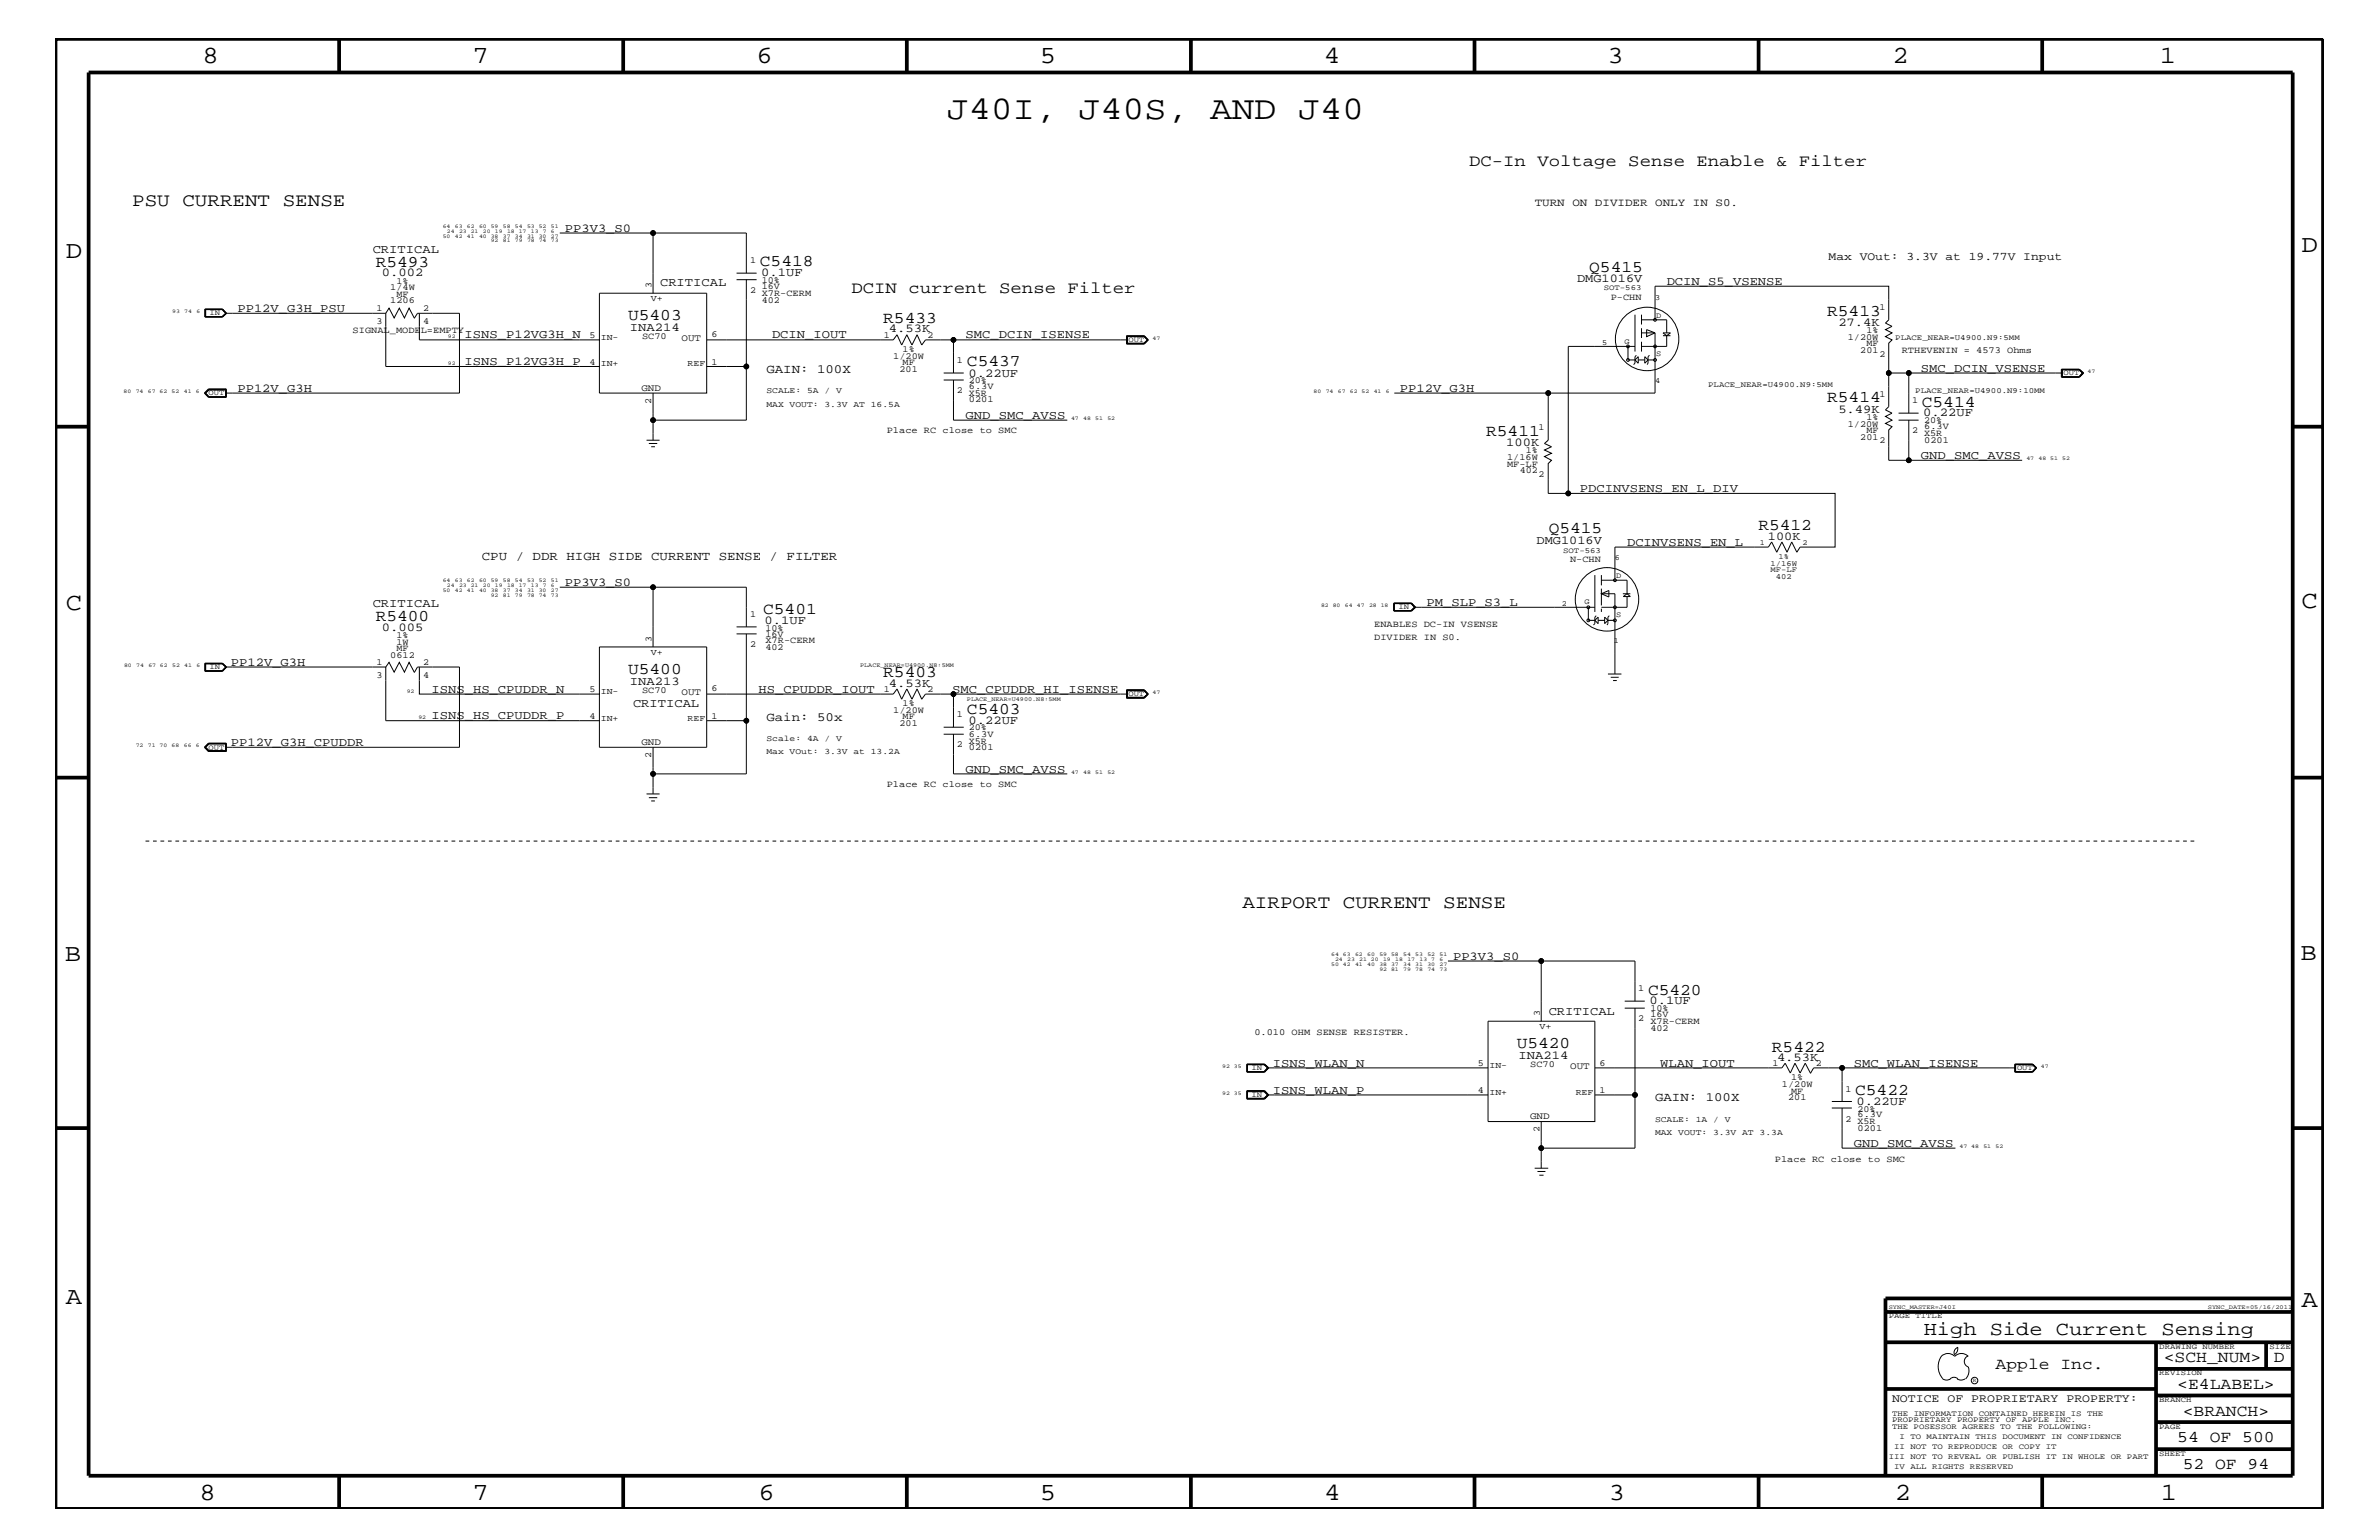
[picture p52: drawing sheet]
<svg xmlns="http://www.w3.org/2000/svg" width="432mm" height="279mm" viewBox="0 0 432 279" stroke-linecap="round" stroke-linejoin="round" font-family="sans-serif">
<defs><g id="words">
<text font-size="6" x="171.9" y="21.6">J40I, J40S, AND J40</text>
<g font-size="4.5">
<text x="36.7" y="11.5">8</text>
<text x="85.8" y="11.5">7</text>
<text x="137.3" y="11.5">6</text>
<text x="188.7" y="11.5">5</text>
<text x="240.3" y="11.5">4</text>
<text x="291.8" y="11.5">3</text>
<text x="343.5" y="11.5">2</text>
<text x="392" y="11.5">1</text>
<text x="11.9" y="46.8">D</text>
<text x="417.7" y="45.7">D</text>
<text x="11.9" y="110.6">C</text>
<text x="417.7" y="110.3">C</text>
<text x="11.8" y="174.3">B</text>
<text x="417.6" y="174.2">B</text>
<text x="11.9" y="236.7">A</text>
<text x="417.7" y="237.1">A</text>
<text x="36.2" y="272.1">8</text>
<text x="85.8" y="272.1">7</text>
<text x="137.7" y="272.1">6</text>
<text x="188.7" y="272.1">5</text>
<text x="240.4" y="272.1">4</text>
<text x="292" y="272.1">3</text>
<text x="343.9" y="272.1">2</text>
<text x="392.2" y="272.1">1</text>
</g>
<text font-size="3.6" x="349.2" y="242.3">High Side Current Sensing</text>
<g font-size="3.4">
<text x="24" y="37.4">PSU CURRENT SENSE</text>
<text x="225.5" y="164.7">AIRPORT CURRENT SENSE</text>
</g>
<g font-size="3">
<text x="266.7" y="30.2">DC-In Voltage Sense Enable &amp; Filter</text>
<text x="68.2" y="48.5">R5493</text>
<text x="137.9" y="48.3">C5418</text>
<text x="154.6" y="53.2">DCIN current Sense Filter</text>
<text x="288.5" y="49.3">Q5415</text>
<text x="114" y="58">U5403</text>
<text x="160.3" y="58.6">R5433</text>
<text x="331.6" y="57.3">R5413</text>
<text x="175.5" y="66.5">C5437</text>
<text x="331.6" y="73">R5414</text>
<text x="348.8" y="73.8">C5414</text>
<text x="269.7" y="79.1">R5411</text>
<text x="281.1" y="96.7">Q5415</text>
<text x="319.2" y="96.2">R5412</text>
<text x="68.2" y="112.7">R5400</text>
<text x="138.5" y="111.4">C5401</text>
<text x="114" y="122.3">U5400</text>
<text x="160.3" y="122.9">R5403</text>
<text x="175.5" y="129.6">C5403</text>
<text x="299.1" y="180.5">C5420</text>
<text x="275.3" y="190.2">U5420</text>
<text x="321.6" y="190.8">R5422</text>
<text x="336.7" y="198.7">C5422</text>
<text x="362.2" y="248.4">Apple Inc.</text>
<text x="392.7" y="247.1">&lt;SCH_NUM&gt;</text>
<text x="395.2" y="252">&lt;E4LABEL&gt;</text>
<text x="412.7" y="247.1">D</text>
<text x="396.2" y="256.8">&lt;BRANCH&gt;</text>
<text x="395.2" y="261.6">54 OF 500</text>
<text x="396.2" y="266.6">52 OF 94</text>
</g>
<g font-size="2.3">
<text x="139.1" y="67.7">GAIN: 100X</text>
<text x="87.5" y="101.6">CPU / DDR HIGH SIDE CURRENT SENSE / FILTER</text>
<text x="139.1" y="130.8">Gain: 50x</text>
<text x="300.4" y="199.8">GAIN: 100X</text>
</g>
<g font-size="2.2">
<text x="67.6" y="45.9">CRITICAL</text>
<text x="102.5" y="42">PP3V3_S0</text>
<text x="69.3" y="50.2">0.002</text>
<text x="119.8" y="51.9">CRITICAL</text>
<text x="138.2" y="50.2">0.1UF</text>
<text x="286.3" y="51.3">DMG1016V</text>
<text x="302.5" y="51.7">DCIN_S5_VSENSE</text>
<text x="43.1" y="56.6">PP12V_G3H_PSU</text>
<text x="333.7" y="59.1">27.4K</text>
<text x="84.3" y="61.4">ISNS_P12VG3H_N</text>
<text x="114.3" y="60.1">INA214</text>
<text x="140.1" y="61.4">DCIN_IOUT</text>
<text x="161.3" y="60.3">4.53K</text>
<text x="175.3" y="61.4">SMC_DCIN_ISENSE</text>
<text x="43.1" y="71.1">PP12V_G3H</text>
<text x="84.3" y="66.2">ISNS_P12VG3H_P</text>
<text x="175.8" y="68.4">0.22UF</text>
<text x="254.1" y="71.1">PP12V_G3H</text>
<text x="348.7" y="67.5">SMC_DCIN_VSENSE</text>
<text x="175.3" y="76">GND_SMC_AVSS</text>
<text x="333.7" y="74.9">5.49K</text>
<text x="349.1" y="75.6">0.22UF</text>
<text x="273.4" y="80.9">100K</text>
<text x="348.7" y="83.3">GND_SMC_AVSS</text>
<text x="286.8" y="89.3">PDCINVSENS_EN_L_DIV</text>
<text x="278.9" y="98.7">DMG1016V</text>
<text x="295.3" y="99">DCINVSENS_EN_L</text>
<text x="320.9" y="97.9">100K</text>
<text x="102.5" y="106.3">PP3V3_S0</text>
<text x="67.6" y="110.2">CRITICAL</text>
<text x="138.8" y="113.1">0.1UF</text>
<text x="258.9" y="109.9">PM_SLP_S3_L</text>
<text x="69.3" y="114.4">0.005</text>
<text x="41.9" y="120.8">PP12V_G3H</text>
<text x="78.3" y="125.7">ISNS_HS_CPUDDR_N</text>
<text x="114.3" y="124.3">INA213</text>
<text x="137.7" y="125.7">HS_CPUDDR_IOUT</text>
<text x="161.3" y="124.6">4.53K</text>
<text x="172.8" y="125.7">SMC_CPUDDR_HI_ISENSE</text>
<text x="78.3" y="130.5">ISNS_HS_CPUDDR_P</text>
<text x="114.9" y="128.3">CRITICAL</text>
<text x="175.8" y="131.3">0.22UF</text>
<text x="41.9" y="135.3">PP12V_G3H_CPUDDR</text>
<text x="175.3" y="140.2">GND_SMC_AVSS</text>
<text x="263.7" y="174.2">PP3V3_S0</text>
<text x="281.1" y="184.1">CRITICAL</text>
<text x="299.4" y="182.2">0.1UF</text>
<text x="231.1" y="193.6">ISNS_WLAN_N</text>
<text x="275.6" y="192.2">INA214</text>
<text x="301.3" y="193.6">WLAN_IOUT</text>
<text x="322.5" y="192.5">4.53K</text>
<text x="336.5" y="193.6">SMC_WLAN_ISENSE</text>
<text x="231.1" y="198.4">ISNS_WLAN_P</text>
<text x="337" y="200.4">0.22UF</text>
<text x="336.5" y="208.1">GND_SMC_AVSS</text>
</g>
<g font-size="2.1">
<text x="331.9" y="47.1">Max VOut: 3.3V at 19.77V Input</text>
<text x="343.4" y="254.4">NOTICE OF PROPRIETARY PROPERTY:</text>
</g>
<text font-size="2" x="278.6" y="37.4">TURN ON DIVIDER ONLY IN S0.</text>
<g font-size="1.8">
<text x="123.7" y="61.8">OUT</text>
<text x="116.4" y="70.9">GND</text>
<text x="123.7" y="126">OUT</text>
<text x="116.4" y="135.2">GND</text>
<text x="285" y="193.9">OUT</text>
<text x="277.7" y="203.1">GND</text>
</g>
<g font-size="1.7">
<text x="136.1" y="47.7">1</text>
<text x="70.8" y="52.7">1/4W</text>
<text x="72" y="51.5">1%</text>
<text x="72" y="53.9">MF</text>
<text x="118.3" y="52.2" transform="rotate(-90 118.3 52.2)">3</text>
<text x="136.1" y="53.2">2</text>
<text x="138.3" y="52.4">16V</text>
<text x="138.3" y="51.3">10%</text>
<text x="138.3" y="53.6">X7R-CERM</text>
<text x="68.3" y="58.7">3</text>
<text x="68.3" y="56.4">1</text>
<text x="70.8" y="55.1">1206</text>
<text x="76.8" y="58.7">4</text>
<text x="76.8" y="56.4">2</text>
<text x="138.3" y="54.9">402</text>
<text x="292.4" y="54.4">P-CHN</text>
<text x="341.1" y="56.2">1</text>
<text x="64" y="60.4">SIGNAL_MODEL=EMPTY</text>
<text x="107" y="61.3">5</text>
<text x="116.5" y="61.5">SC70</text>
<text x="129.1" y="61.2">6</text>
<text x="160.4" y="61.3">1</text>
<text x="162.1" y="65.1">1/20W</text>
<text x="163.8" y="63.9">1%</text>
<text x="168.3" y="61.3">2</text>
<text x="173.7" y="65.9">1</text>
<text x="335.4" y="61.7">1/20W</text>
<text x="337.7" y="64">201</text>
<text x="338.8" y="60.4">1%</text>
<text x="338.8" y="62.9">MF</text>
<text x="341.1" y="64.7">2</text>
<text x="345.2" y="64">RTHEVENIN = 4573 Ohms</text>
<text x="107" y="66.2">4</text>
<text x="129.1" y="66.2">1</text>
<text x="163.3" y="67.5">201</text>
<text x="163.8" y="66.2">MF</text>
<text x="173.7" y="71.3">2</text>
<text x="175.9" y="71.8">X5R</text>
<text x="175.9" y="69.5">20%</text>
<text x="175.9" y="70.6">6.3V</text>
<text x="341.1" y="72">1</text>
<text x="118.2" y="73.3" transform="rotate(-90 118.2 73.3)">2</text>
<text x="175.9" y="73">0201</text>
<text x="335.4" y="77.4">1/20W</text>
<text x="338.8" y="76.2">1%</text>
<text x="347" y="73.2">1</text>
<text x="349.2" y="77.9">6.3V</text>
<text x="349.2" y="76.8">20%</text>
<text x="161" y="78.6">Place RC close to SMC</text>
<text x="273.6" y="83.5">1/16W</text>
<text x="276.9" y="82.2">1%</text>
<text x="279.2" y="78">1</text>
<text x="337.7" y="79.9">201</text>
<text x="338.8" y="78.6">MF</text>
<text x="341.1" y="80.5">2</text>
<text x="347" y="78.6">2</text>
<text x="349.2" y="79.1">X5R</text>
<text x="349.2" y="80.3">0201</text>
<text x="273.6" y="84.7">MF-LF</text>
<text x="275.8" y="85.9">402</text>
<text x="279.2" y="86.5">2</text>
<text x="285" y="102.1">N-CHN</text>
<text x="136.1" y="112">1</text>
<text x="249.4" y="113.7">ENABLES DC-IN VSENSE</text>
<text x="70.8" y="119.3">0612</text>
<text x="72" y="118.1">MF</text>
<text x="72" y="115.7">1%</text>
<text x="72" y="117">1W</text>
<text x="118.3" y="116.4" transform="rotate(-90 118.3 116.4)">3</text>
<text x="136.1" y="117.4">2</text>
<text x="138.9" y="116.7">X7R-CERM</text>
<text x="138.9" y="117.9">402</text>
<text x="138.9" y="114.4">10%</text>
<text x="138.9" y="115.5">16V</text>
<text x="249.4" y="116.2">DIVIDER IN S0.</text>
<text x="68.3" y="123">3</text>
<text x="68.3" y="120.7">1</text>
<text x="76.8" y="123">4</text>
<text x="76.8" y="120.7">2</text>
<text x="107" y="125.5">5</text>
<text x="116.5" y="125.8">SC70</text>
<text x="129.1" y="125.4">6</text>
<text x="160.4" y="125.5">1</text>
<text x="168.3" y="125.5">2</text>
<text x="107" y="130.4">4</text>
<text x="129.1" y="130.4">1</text>
<text x="162.1" y="129.3">1/20W</text>
<text x="163.3" y="131.7">201</text>
<text x="163.8" y="130.5">MF</text>
<text x="163.8" y="128">1%</text>
<text x="173.7" y="130.2">1</text>
<text x="118.2" y="137.5" transform="rotate(-90 118.2 137.5)">2</text>
<text x="173.7" y="135.6">2</text>
<text x="175.9" y="134.9">X5R</text>
<text x="175.9" y="132.5">20%</text>
<text x="175.9" y="133.6">6.3V</text>
<text x="175.9" y="136.1">0201</text>
<text x="161" y="142.9">Place RC close to SMC</text>
<text x="297.3" y="179.9">1</text>
<text x="279.5" y="184.3" transform="rotate(-90 279.5 184.3)">3</text>
<text x="297.3" y="185.3">2</text>
<text x="299.6" y="185.8">X7R-CERM</text>
<text x="299.6" y="183.5">10%</text>
<text x="299.6" y="184.6">16V</text>
<text x="227.7" y="187.7">0.010 OHM SENSE RESISTER.</text>
<text x="299.6" y="187">402</text>
<text x="268.2" y="193.4">5</text>
<text x="277.7" y="193.7">SC70</text>
<text x="290.3" y="193.3">6</text>
<text x="321.7" y="193.4">1</text>
<text x="323.4" y="197.2">1/20W</text>
<text x="325.1" y="195.9">1%</text>
<text x="329.6" y="193.4">2</text>
<text x="268.2" y="198.2">4</text>
<text x="290.3" y="198.2">1</text>
<text x="324.6" y="199.6">201</text>
<text x="325.1" y="198.4">MF</text>
<text x="334.9" y="203.5">2</text>
<text x="334.9" y="198.1">1</text>
<text x="337.1" y="202.7">6.3V</text>
<text x="337.1" y="204">X5R</text>
<text x="337.1" y="201.7">20%</text>
<text x="279.4" y="205.4" transform="rotate(-90 279.4 205.4)">2</text>
<text x="337.1" y="205.2">0201</text>
<text x="322.2" y="210.8">Place RC close to SMC</text>
</g>
<g font-size="1.6">
<text x="118.1" y="54.6">V+</text>
<text x="109.1" y="61.7">IN-</text>
<text x="109.1" y="66.5">IN+</text>
<text x="124.8" y="66.5">REF</text>
<text x="118.1" y="118.9">V+</text>
<text x="109.1" y="125.9">IN-</text>
<text x="109.1" y="130.8">IN+</text>
<text x="124.8" y="130.8">REF</text>
<text x="279.4" y="186.7">V+</text>
<text x="270.3" y="193.7">IN-</text>
<text x="270.3" y="198.7">IN+</text>
<text x="286" y="198.7">REF</text>
</g>
<g font-size="1.5">
<text x="139.1" y="71.3">SCALE: 5A / V</text>
<text x="139.1" y="73.8">MAX VOUT: 3.3V AT 16.5A</text>
<text x="139.1" y="136.8">Max VOut: 3.3V at 13.2A</text>
<text x="139.1" y="134.4">Scale: 4A / V</text>
<text x="300.4" y="203.5">SCALE: 1A / V</text>
<text x="300.4" y="205.9">MAX VOUT: 3.3V AT 3.3A</text>
</g>
<g font-size="1.4">
<text x="291.1" y="52.7">SOT-563</text>
<text x="38" y="57.2">IN</text>
<text x="300.4" y="54.5">3</text>
<text x="300.6" y="57.7">D</text>
<text x="204.8" y="62">OUT</text>
<text x="290.8" y="62.6">5</text>
<text x="294.9" y="62.3">G</text>
<text x="300.6" y="64.5">S</text>
<text x="344" y="61.7">PLACE_NEAR=U4900.N9:5MM</text>
<text x="37.8" y="71.7">OUT</text>
<text x="300.4" y="69.5">4</text>
<text x="310" y="70.1">PLACE_NEAR=U4900.N9:5MM</text>
<text x="347.6" y="71.3">PLACE_NEAR=U4900.N9:10MM</text>
<text x="374.6" y="68.1">OUT</text>
<text x="283.7" y="100.4">SOT-563</text>
<text x="293.1" y="101.6">6</text>
<text x="319.4" y="98.8">1</text>
<text x="322.8" y="101.4">1%</text>
<text x="327.2" y="98.8">2</text>
<text x="293.3" y="104.9">D</text>
<text x="321.4" y="102.6">1/16W</text>
<text x="321.4" y="103.8">MF-LF</text>
<text x="322.3" y="105">402</text>
<text x="253.8" y="110.5">IN</text>
<text x="283.5" y="109.9">2</text>
<text x="287.6" y="109.7">G</text>
<text x="293.3" y="111.9">S</text>
<text x="292.9" y="116.7">1</text>
<text x="38" y="121.4">IN</text>
<text x="204.8" y="126.3">OUT</text>
<text x="37.8" y="136">OUT</text>
<text x="227.2" y="194.2">IN</text>
<text x="366.1" y="194.2">OUT</text>
<text x="227.2" y="199">IN</text>
<text x="342.8" y="239.2">PAGE TITLE</text>
<text x="391.9" y="244.7">DRAWING NUMBER</text>
<text x="411.9" y="244.7">SIZE</text>
<text x="391.9" y="249.5">REVISION</text>
<text x="343.4" y="256.8">THE INFORMATION CONTAINED HEREIN IS THE</text>
<text x="391.9" y="254.4">BRANCH</text>
<text x="343.4" y="258">PROPRIETARY PROPERTY OF APPLE INC.</text>
<text x="343.4" y="259.3">THE POSESSOR AGREES TO THE FOLLOWING:</text>
<text x="343.8" y="262.9">II NOT TO REPRODUCE OR COPY IT</text>
<text x="344.8" y="261.1">I TO MAINTAIN THIS DOCUMENT IN CONFIDENCE</text>
<text x="391.9" y="259.3">PAGE</text>
<text x="342.8" y="264.7">III NOT TO REVEAL OR PUBLISH IT IN WHOLE OR PART</text>
<text x="343.8" y="266.6">IV ALL RIGHTS RESERVED</text>
<text x="391.9" y="264.1">SHEET</text>
</g>
<g font-size="1.1">
<text x="156.1" y="121">PLACE_NEAR=U4900.N8:5MM</text>
<text x="175.5" y="127.1">PLACE_NEAR=U4900.N8:5MM</text>
<text x="342.8" y="237.4">SYNC_MASTER=J40I</text>
<text x="400.7" y="237.4">SYNC_DATE=05/16/2011</text>
</g>
<g font-size="1">
<text x="80.3" y="41.3">64</text>
<text x="82.6" y="41.3">63</text>
<text x="84.8" y="41.3">62</text>
<text x="87" y="41.3">60 59</text>
<text x="91.3" y="41.3">58</text>
<text x="93.5" y="41.3">54</text>
<text x="95.7" y="41.3">53 52</text>
<text x="100" y="41.3">51</text>
<text x="80.3" y="43.1">50</text>
<text x="81.1" y="42.3">24</text>
<text x="82.6" y="43.1">42</text>
<text x="83.3" y="42.3">23 21</text>
<text x="84.8" y="43.1">41</text>
<text x="87" y="43.1">40 38</text>
<text x="87.6" y="42.3">20</text>
<text x="89.1" y="44">92</text>
<text x="89.8" y="42.3">19</text>
<text x="91.3" y="44">81</text>
<text x="91.3" y="43.1">37</text>
<text x="92" y="42.3">18 17</text>
<text x="93.5" y="44">79</text>
<text x="93.5" y="43.1">34</text>
<text x="95.7" y="44">78 74</text>
<text x="95.7" y="43.1">31 30</text>
<text x="96.4" y="42.3">13</text>
<text x="98.6" y="42.3">7</text>
<text x="100" y="44">73</text>
<text x="100" y="43.1">27</text>
<text x="100" y="42.3">6</text>
<text x="31.2" y="56.8">93</text>
<text x="33.4" y="56.8">74</text>
<text x="35.6" y="56.8">6</text>
<text x="81.3" y="61.4">92</text>
<text x="209.2" y="61.7">47</text>
<text x="22.4" y="71.3">80</text>
<text x="24.6" y="71.3">74</text>
<text x="26.8" y="71.3">67 62</text>
<text x="31.2" y="71.3">52</text>
<text x="33.4" y="71.3">41</text>
<text x="35.6" y="71.3">6</text>
<text x="81.3" y="66.2">92</text>
<text x="238.4" y="71.3">80</text>
<text x="240.6" y="71.3">74</text>
<text x="242.8" y="71.3">67</text>
<text x="245" y="71.3">62 52</text>
<text x="249.3" y="71.3">41</text>
<text x="251.5" y="71.3">6</text>
<text x="378.9" y="67.7">47</text>
<text x="194.4" y="76.2">47</text>
<text x="196.6" y="76.2">48</text>
<text x="198.8" y="76.2">51</text>
<text x="201" y="76.2">52</text>
<text x="367.8" y="83.5">47</text>
<text x="370" y="83.5">48 51</text>
<text x="374.3" y="83.5">52</text>
<text x="80.3" y="105.6">64</text>
<text x="80.3" y="107.4">50</text>
<text x="81.1" y="106.5">24</text>
<text x="82.6" y="107.4">42</text>
<text x="82.6" y="105.6">63</text>
<text x="83.3" y="106.5">23 21</text>
<text x="84.8" y="105.6">62</text>
<text x="84.8" y="107.4">41</text>
<text x="87" y="105.6">60 59</text>
<text x="87" y="107.4">40 38</text>
<text x="87.6" y="106.5">20</text>
<text x="89.8" y="106.5">19</text>
<text x="91.3" y="107.4">37</text>
<text x="91.3" y="105.6">58</text>
<text x="92" y="106.5">18 17</text>
<text x="93.5" y="105.6">54</text>
<text x="93.5" y="107.4">34</text>
<text x="95.7" y="107.4">31 30</text>
<text x="95.7" y="105.6">53 52</text>
<text x="96.4" y="106.5">13</text>
<text x="98.6" y="106.5">7</text>
<text x="100" y="105.6">51</text>
<text x="100" y="107.4">27</text>
<text x="100" y="106.5">6</text>
<text x="89.1" y="108.2">92</text>
<text x="91.3" y="108.2">81</text>
<text x="93.5" y="108.2">79</text>
<text x="95.7" y="108.2">78 74</text>
<text x="100" y="108.2">73</text>
<text x="239.8" y="110.2">82 80</text>
<text x="244.1" y="110.2">64</text>
<text x="246.3" y="110.2">47</text>
<text x="248.5" y="110.2">28 18</text>
<text x="22.5" y="121">80</text>
<text x="24.7" y="121">74</text>
<text x="26.9" y="121">67 62</text>
<text x="31.2" y="121">52</text>
<text x="33.4" y="121">41</text>
<text x="35.6" y="121">6</text>
<text x="73.8" y="125.7">92</text>
<text x="209.2" y="125.9">47</text>
<text x="75.9" y="130.5">92</text>
<text x="24.6" y="135.6">72</text>
<text x="26.8" y="135.6">71 70</text>
<text x="31.2" y="135.6">68</text>
<text x="33.4" y="135.6">66</text>
<text x="35.6" y="135.6">6</text>
<text x="194.4" y="140.4">47</text>
<text x="196.6" y="140.4">48</text>
<text x="198.8" y="140.4">51</text>
<text x="201" y="140.4">52</text>
<text x="241.6" y="173.5">64 63</text>
<text x="246" y="173.5">62</text>
<text x="248.2" y="173.5">60</text>
<text x="250.4" y="173.5">59 58</text>
<text x="254.7" y="173.5">54</text>
<text x="256.9" y="173.5">53</text>
<text x="259.1" y="173.5">52</text>
<text x="261.3" y="173.5">51</text>
<text x="241.6" y="175.3">50 42</text>
<text x="242.3" y="174.4">24</text>
<text x="244.5" y="174.4">23</text>
<text x="246" y="175.3">41</text>
<text x="246.7" y="174.4">21 20</text>
<text x="248.2" y="175.3">40</text>
<text x="250.4" y="175.3">38 37</text>
<text x="250.4" y="176.1">92 81</text>
<text x="251" y="174.4">19</text>
<text x="253.2" y="174.4">18</text>
<text x="254.7" y="175.3">34</text>
<text x="254.7" y="176.1">79</text>
<text x="255.4" y="174.4">17</text>
<text x="256.9" y="175.3">31</text>
<text x="256.9" y="176.1">78</text>
<text x="257.6" y="174.4">13 7</text>
<text x="259.1" y="175.3">30</text>
<text x="259.1" y="176.1">74</text>
<text x="261.3" y="174.4">6</text>
<text x="261.3" y="175.3">27</text>
<text x="261.3" y="176.1">73</text>
<text x="221.8" y="193.7">92 35</text>
<text x="370.4" y="193.7">47</text>
<text x="221.8" y="198.7">92 35</text>
<text x="355.7" y="208.3">47 48</text>
<text x="360" y="208.3">51</text>
<text x="362.2" y="208.3">52</text>
<text x="358.1" y="250.7">R</text>
</g>
</g></defs>
<g fill="none" stroke="#000" stroke-width=".18">
<path d="M37.3 56.1v1.4M37.3 56.2h3.1l.6 .6M37.3 56.2v1.2M40.3 56.2l.7 .6M40.4 56.1h-3.2v1.4h3.2M40.4 56.1l.7 .7-.7 .7M41 56.8h29l.6-.9 .9 1.8 1-1.8 .9 1.8 .9-1.8 .9 1.8M41 56.8l-.7 .6M41 56.8l-.6 .6h-3.1M70 56.8v9.7h38.8M75.2 57.8l.6-1h7.6v14.5h-42.4M76.1 56.8v4.9h32.7"/>
<path d="M101.6 42.3h16.9v10.9M108.8 53.2h19.5v18.1h-19.5zM118.5 42.3h17v7.3M133.7 50.7h3.6M133.7 49.6h3.6M135.5 50.7v15.8h-7.2M296.8 57.1v6.7M297.9 58h4.6v2.4M297.9 57.1v1.8M297.9 59.5v1.8M298.9 59.8l1.5 .6-1.5 .7zM300.4 58v-6.1h42.4v6.1l-.6 .6 1.2 .6-1.2 .6 1.2 .6-1.2 .7 1.2 .6-.6 .6v11.5l-.6 .6 1.2 .6-1.2 .6 1.2 .6-1.2 .6 1.2 .6-.6 .6v5.5h3.7v-7.3"/>
<path d="M37.8 70.6h3.3v1.5h-3.3l-.7-.8zM37.9 70.7h3.1v1.3h-3.1M37.9 70.7l-.6 .6 .6 .7M41.1 70.6h-3.3l-.6 .7 .6 .8M117.3 79.9h2.4M118.5 71.3v8.6M128.3 61.7h33.8l.7-1 .9 1.9 .9-1.9 .9 1.9 1-1.9 .8 1.9 .7-.9h5.1M135.5 66.5v9.7h-17M171.3 68.9h3.6M171.3 67.7h3.6M173.1 68.9v7.3h20.6M204.5 60.9h3.2l.7 .8-.7 .7h-3.2z"/>
<path d="M204.5 62.3h3.2M204.5 61h3.2M204.6 61v1.3M204.6 61.7h-31.5v6M204.6 61.1h3l.7 .6-.7 .6h-3zM207.7 61l.7 .7-.7 .6M207.7 61l.6 .7M208.3 61.7l-.6 .6M295.5 62.9v2.4h1.3M296.8 62.9h-12.2v26.6h-3.6v-5.4l.6-.6-1.3-.7 1.3-.6-1.3-.6 1.3-.5-1.3-.6 .7-.6v-8.6M297 64.5l-.2 .2v1.2l-.3 .3M297.3 64.7v1.2l-.5-.6z"/>
<path d="M297.3 65.3h1.2M297.9 60.4h2.5M297.9 62v1.8M299.1 65.3l-.6-.6v1.2l.6-.6h1.3M299.4 64.5l-.3 .2v1.2l-.1 .3M300.4 60.4v10.9h-47.3M301.8 60.4h1.4l-.7 .5zM301.8 60.9h1.4M302.5 60.9v2h-4.6M342.8 67.7h31.5M344.6 76.2h3.6M344.6 75h3.6"/>
<path d="M346.5 67.7v7.3M374.1 67h3.3l.8 .7-.8 .7h-3.3zM374.2 67v1.4M377.4 67.1h-3.1v1.3h3.1M377.4 67l.7 .7-.7 .7M377.4 67.1l.6 .6-.6 .7M117.8 80.5h1.5M118.2 81.1h.7M284.6 89.5h48.5v9.8h-6.4l-.6 .9-.9-1.9-.8 1.9-1-1.9-.9 1.9-.9-1.9-.6 1h-27.9v6M346.5 83.5h20.5M101.6 106.5h16.9v10.9M108.8 117.4h19.5v18.2h-19.5z"/>
<path d="M118.5 106.5h17v7.2M133.7 115h3.6M133.7 113.7h3.6M135.5 115v15.8h-7.2M256.1 109.5h-3v1.3h3M256.1 109.5l.7 .7-.7 .6M256.1 109.5l.6 .7M256.2 109.4h-3.2v1.5h3.2M256.2 109.4l.8 .8-.8 .7M256.2 109.4l.7 .8-.7 .7M256.7 110.2l-.6 .6M256.7 110.2h32.8"/>
<path d="M288.3 110.2v2.4h1.2M289.5 104.3v6.7M289.5 112.6l.6-.6v1.1zM289.7 111.7l-.2 .3v1.1l-.3 .3M290.1 112.6h1.2M290.7 107.7l1.3-.6v1.2zM290.7 105.3h4.6v2.4l-.7 .5h1.3l-.6-.5M290.7 107.7h2.4v14.6M290.7 104.3v1.9M290.7 106.8v3M290.7 110.4v.6M291.8 112.6l-.5-.6v1.1l.5-.5h1.3"/>
<path d="M292.1 111.7l-.3 .3v1.1l-.1 .3M294.6 107.7h1.3M295.3 108.2v2h-4.6M37.1 135.6l.7-.8h3.3v1.5h-3.3zM37.3 120.3v1.5M37.3 120.4h3.1l.6 .6M37.3 120.4v1.3M37.9 134.9l-.6 .7 .6 .7h3.1v-1.4M40.3 120.4l.7 .6M40.4 120.3h-3.2v1.5h3.2M40.4 120.3l.7 .7-.7 .8M41 121h29l.6-.8 .9 1.7 1-1.7 .9 1.7 .9-1.7 .9 1.7"/>
<path d="M41 121l-.7 .7M41 121l-.6 .7h-3.1M41 135h-3.1l-.6 .6 .6 .6h3.1M41.1 134.9h-3.3l-.6 .7 .6 .7M70 121v9.8h38.8M75.2 122l.6-1h7.6v14.6h-42.4M76.1 121v4.9h32.7M118.5 135.6v8.4M128.3 125.9h33.8l.7-.9 .9 1.9 .9-1.9 .9 1.9 1-1.9 .8 1.9 .7-1h5.1M135.5 130.8v9.6h-17M171.3 133.2h3.6M171.3 131.9h3.6"/>
<path d="M173.1 133.2v7.2h20.6M204.5 125.2h3.2l.7 .7-.7 .8h-3.2zM204.6 125.3h3.1l.6 .6-.6 .6h-3.1zM204.6 125.9h-31.5v6M207.7 125.2l.7 .7-.7 .7h-3.2M208.3 125.9l-.7-.6h-3v1.2M208.3 125.9l-.7 .6M291.8 122.3h2.5M292.4 122.9h1.4M292.8 123.5h.7M117.3 144h2.4M117.8 144.7h1.5"/>
<path d="M118.2 145.3h.7M262.8 174.4h16.9v10.9M279.7 174.4h17.1v7.2M226.3 197.9h3.2l.8 .8-.8 .7h-3.2zM226.4 199.3v-1.3h3l.7 .7-.7 .6M226.4 198.1h3l.6 .6M229.4 193.2h-3v1.2h3M229.4 193.2l.7 .5-.7 .7M229.4 193.2l.6 .5M229.5 193.1h-3.2v1.4h3.2M229.5 193.1l.8 .6-.8 .8M229.5 193.1l.7 .6-.7 .8"/>
<path d="M229.5 197.9l.7 .8-.7 .6h-3.2M230 193.7h40.1M230 198.7h40.1M230 193.7l-.6 .7M230 198.7l-.6 .5h-3M270.1 185.3h19.4v18.2h-19.4zM289.5 193.7h33.9l.6-.8 1 1.8 .8-1.8 .9 1.8 1-1.8 .9 1.8M294.9 182.9h3.6M294.9 181.6h3.6M296.8 182.9v15.8h-7.3M296.8 198.7v9.6h-17.1M332.5 199.8h3.6"/>
<path d="M334.3 193.7h-5.1l-.6 1.1M365.7 193.1h3.3l.7 .6-.7 .8h-3.3zM365.8 194.4h3.1M365.8 193.1v1.4M365.8 193.2h3.1M365.8 193.7h-31.5v6.1M365.8 193.2v1.2M368.9 193.1l.8 .6M368.9 193.2l.7 .5-.7 .7M368.9 193.2l.6 .5-.6 .7M369.7 193.7l-.8 .8M278.6 211.9h2.4"/>
<path d="M279.1 212.5h1.4M279.4 213.2h.8M279.7 203.5v8.4M332.5 201h3.6M334.3 201v7.3h20.6M352.3 246.1a1.72 1.72 0 0 1 2.5 0 1.69 1.69 0 0 1 2.4 0M352.4 246a3.2 3.2 0 0 0 .4 4.3l.8 .1 .4-.2M354 250.2l.7-.3 .7 .3M355.2 250.2l.7 .2 .7-.2M355.3 244.4v.3a1.18 1.18 0 0 1-.6 1.1M355.4 244.4a.99 .99 0 0 0-.6 1.4M357.2 246a1.04 1.04 0 0 0-.7 1 1.04 1.04 0 0 0 .7 1"/>
<path d="M357.3 248l.1 .7a2.11 2.11 0 0 1-.6 1.5"/>
<circle cx="118.5" cy="42.3" r=".42"/>
<circle cx="300.4" cy="58" r=".25"/>
<circle cx="118.5" cy="76.2" r=".42"/>
<circle cx="135.5" cy="66.5" r=".42"/>
<circle cx="173.1" cy="61.7" r=".42"/>
<circle cx="281" cy="71.3" r=".42"/>
<circle cx="295.5" cy="65.3" r=".25"/>
<circle cx="295.5" cy="62.9" r=".25"/>
<circle cx="299" cy="61.5" r="5.8"/>
<circle cx="300.4" cy="62.9" r=".25"/>
<circle cx="300.4" cy="65.3" r=".25"/>
<circle cx="342.8" cy="67.7" r=".42"/>
<circle cx="346.5" cy="67.7" r=".42"/>
<circle cx="284.6" cy="89.5" r=".42"/>
<circle cx="346.5" cy="83.5" r=".42"/>
<circle cx="118.5" cy="106.5" r=".42"/>
<circle cx="288.3" cy="110.2" r=".25"/>
<circle cx="288.3" cy="112.6" r=".25"/>
<circle cx="291.7" cy="108.7" r="5.8"/>
<circle cx="293.1" cy="105.3" r=".25"/>
<circle cx="293.1" cy="110.2" r=".25"/>
<circle cx="293.1" cy="112.6" r=".25"/>
<circle cx="135.5" cy="130.8" r=".42"/>
<circle cx="173.1" cy="125.9" r=".42"/>
<circle cx="118.5" cy="140.4" r=".42"/>
<circle cx="279.7" cy="174.4" r=".42"/>
<circle cx="296.8" cy="198.7" r=".42"/>
<circle cx="334.3" cy="193.7" r=".42"/>
<circle cx="279.7" cy="208.3" r=".42"/>
<circle cx="358.4" cy="250.5" r=".59"/>
</g>
<g fill="none" stroke="#000" stroke-width=".68" stroke-linecap="butt">
<path d="M10.1 7.1h411.5v266.7h-411.5zM16.1 13.2h400v254.5h-400zM61.6 7.1v6.1M113.1 7.1v6.1M164.6 7.1v6.1M216.2 7.1v6.1M267.6 7.1v6.1M319.2 7.1v6.1M370.7 7.1v6.1M10.1 77.4h6M416.1 77.4h5.5M10.1 141.1h6"/>
<path d="M416.1 141.1h5.5M10.1 204.7h6M416.1 204.7h5.5M342.2 238h73.9M416.1 235.6h-73.9v32.1M342.2 243.5h73.9M342.2 252h49.1M391.3 248.4h24.8M391.3 243.5v24.2M391.3 258h24.8M391.3 253.2h24.8M411.3 243.5v4.9"/>
<path d="M61.6 267.7v6.1M113.1 267.7v6.1M164.6 267.7v6.1M216.2 268v5.8M267.6 267.7v6.1M319.2 267.7v6.1M370.7 267.7v6.1M391.3 262.9h24.8"/>
</g>
<path d="M26.4 152.6h372.1" fill="none" stroke="#000" stroke-width=".18" stroke-dasharray=".7 .7 .7 .7" stroke-linecap="butt"/>
<g fill="#000">
<circle cx="118.5" cy="42.3" r=".42"/>
<circle cx="118.5" cy="76.2" r=".42"/>
<circle cx="135.5" cy="66.5" r=".42"/>
<circle cx="173.1" cy="61.7" r=".42"/>
<circle cx="281" cy="71.3" r=".42"/>
<circle cx="342.8" cy="67.7" r=".42"/>
<circle cx="346.5" cy="67.7" r=".42"/>
<circle cx="284.6" cy="89.5" r=".42"/>
<circle cx="346.5" cy="83.5" r=".42"/>
<circle cx="118.5" cy="106.5" r=".42"/>
<circle cx="135.5" cy="130.8" r=".42"/>
<circle cx="173.1" cy="125.9" r=".42"/>
<circle cx="118.5" cy="140.4" r=".42"/>
<circle cx="279.7" cy="174.4" r=".42"/>
<circle cx="296.8" cy="198.7" r=".42"/>
<circle cx="334.3" cy="193.7" r=".42"/>
<circle cx="279.7" cy="208.3" r=".42"/>
</g>
<use href="#words"/>
</svg>
